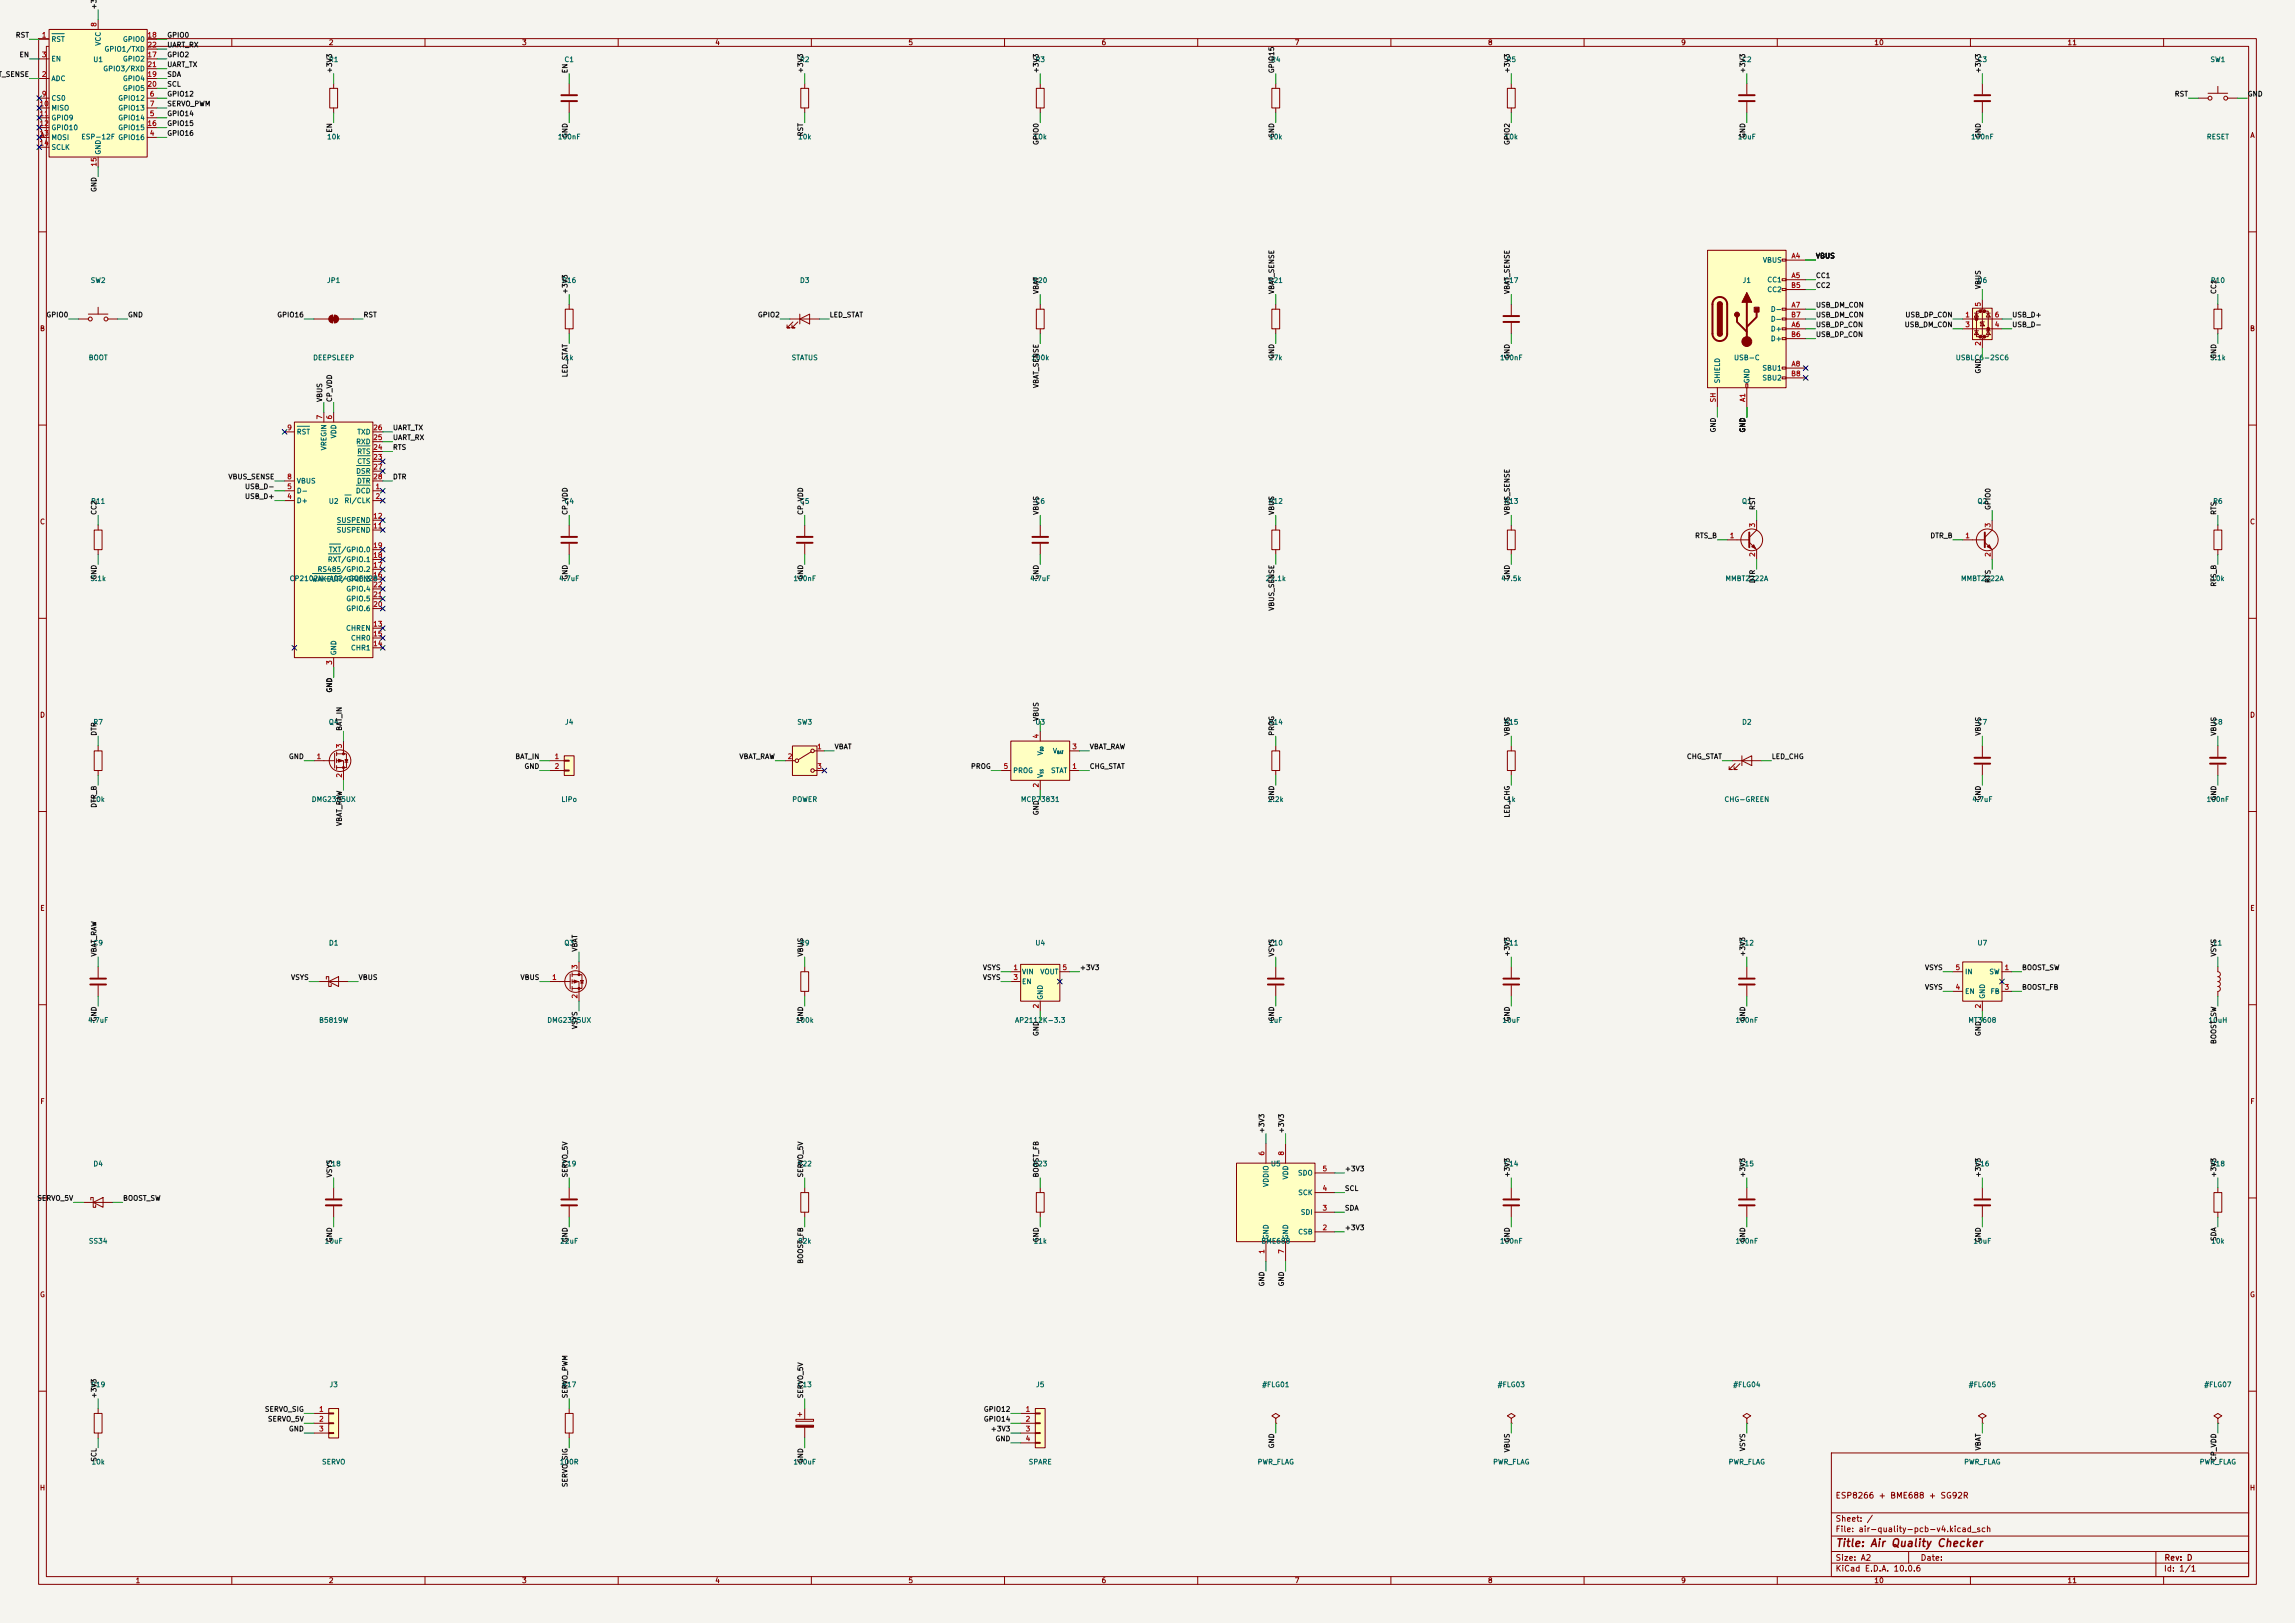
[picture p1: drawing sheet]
<svg xmlns="http://www.w3.org/2000/svg" width="594mm" height="420mm" viewBox="0 0 594 420" stroke-linecap="round" stroke-linejoin="round" font-family="sans-serif">
<defs><g id="words">
<text font-size="2" fill="#840000" x="475" y="400.8">Title: Air Quality Checker</text>
<g font-size="1.5" fill="#840000">
<text x="475" y="388.1">ESP8266 + BME688 + SG92R</text>
<text x="475" y="394.1">Sheet: /</text>
<text x="475" y="396.8">File: air-quality-pcb-v4.kicad_sch</text>
<text x="475" y="407">KiCad E.D.A. 10.0.6</text>
<text x="475" y="404.2">Size: A2</text>
<text x="497" y="404.2">Date:</text>
<text x="560" y="407">Id: 1/1</text>
<text x="560.1" y="404.2">Rev: D</text>
</g>
<g font-size="1.3" fill="#0f0f0f">
<text x="25.3" y="2.6" transform="rotate(-90 25.3 2.6)">+3V</text>
<text x="3.9" y="10">RST</text>
<text x="43.2" y="10">GPIO0</text>
<text x="4.9" y="15.1">EN</text>
<text x="43.2" y="15.1">GPIO2</text>
<text x="43.2" y="17.7">UART_TX</text>
<text x="43.2" y="12.6">UART_RX</text>
<text x="-.6" y="20.2">T_SENSE</text>
<text x="43.2" y="20.2">SDA</text>
<text x="43.2" y="22.7">SCL</text>
<text x="86.2" y="19.1" transform="rotate(-90 86.2 19.1)">+3V3</text>
<text x="147.2" y="19.1" transform="rotate(-90 147.2 19.1)">EN</text>
<text x="208.2" y="19.1" transform="rotate(-90 208.2 19.1)">+3V3</text>
<text x="269.1" y="19.1" transform="rotate(-90 269.1 19.1)">+3V3</text>
<text x="330.1" y="19.1" transform="rotate(-90 330.1 19.1)">GPIO15</text>
<text x="391" y="19.1" transform="rotate(-90 391 19.1)">+3V3</text>
<text x="452" y="19.1" transform="rotate(-90 452 19.1)">+3V3</text>
<text x="513" y="19.1" transform="rotate(-90 513 19.1)">+3V3</text>
<text x="43.2" y="25.3">GPIO12</text>
<text x="43.2" y="27.8">SERVO_PWM</text>
<text x="562.7" y="25.3">RST</text>
<text x="581.6" y="25.3">GND</text>
<text x="43.2" y="30.4">GPIO14</text>
<text x="43.2" y="35.4">GPIO16</text>
<text x="43.2" y="32.9">GPIO15</text>
<text x="86.2" y="34.5" transform="rotate(-90 86.2 34.5)">EN</text>
<text x="147.2" y="35.8" transform="rotate(-90 147.2 35.8)">GND</text>
<text x="208.2" y="35.4" transform="rotate(-90 208.2 35.4)">RST</text>
<text x="330.1" y="35.8" transform="rotate(-90 330.1 35.8)">GND</text>
<text x="452" y="35.8" transform="rotate(-90 452 35.8)">GND</text>
<text x="513" y="35.8" transform="rotate(-90 513 35.8)">GND</text>
<text x="269.1" y="37.7" transform="rotate(-90 269.1 37.7)">GPIO0</text>
<text x="391" y="37.7" transform="rotate(-90 391 37.7)">GPIO2</text>
<text x="25.3" y="49.8" transform="rotate(-90 25.3 49.8)">GND</text>
<text x="469.9" y="67.2">VBUS</text>
<text x="147.2" y="76.2" transform="rotate(-90 147.2 76.2)">+3V3</text>
<text x="269.1" y="76.2" transform="rotate(-90 269.1 76.2)">VBAT</text>
<text x="330.1" y="76.2" transform="rotate(-90 330.1 76.2)">VBAT_SENSE</text>
<text x="391" y="76.2" transform="rotate(-90 391 76.2)">VBAT_SENSE</text>
<text x="469.9" y="72.3">CC1</text>
<text x="469.9" y="74.8">CC2</text>
<text x="513" y="75" transform="rotate(-90 513 75)">VBUS</text>
<text x="573.9" y="76.2" transform="rotate(-90 573.9 76.2)">CC1</text>
<text x="11.9" y="82.4">GPIO0</text>
<text x="33" y="82.4">GND</text>
<text x="71.6" y="82.4">GPIO16</text>
<text x="94" y="82.4">RST</text>
<text x="196" y="82.4">GPIO2</text>
<text x="214.6" y="82.4">LED_STAT</text>
<text x="469.9" y="79.9">USB_DM_CON</text>
<text x="469.9" y="82.4">USB_DM_CON</text>
<text x="493" y="82.4">USB_DP_CON</text>
<text x="520.7" y="82.4">USB_D+</text>
<text x="469.9" y="85">USB_DP_CON</text>
<text x="469.9" y="87.5">USB_DP_CON</text>
<text x="492.8" y="85">USB_DM_CON</text>
<text x="520.7" y="85">USB_D-</text>
<text x="330.1" y="93" transform="rotate(-90 330.1 93)">GND</text>
<text x="391" y="93" transform="rotate(-90 391 93)">GND</text>
<text x="573.9" y="93" transform="rotate(-90 573.9 93)">GND</text>
<text x="147.2" y="97.8" transform="rotate(-90 147.2 97.8)">LED_STAT</text>
<text x="269.1" y="100.6" transform="rotate(-90 269.1 100.6)">VBAT_SENSE</text>
<text x="513" y="96.8" transform="rotate(-90 513 96.8)">GND</text>
<text x="83.7" y="104.2" transform="rotate(-90 83.7 104.2)">VBUS</text>
<text x="86.2" y="104.2" transform="rotate(-90 86.2 104.2)">CP_VDD</text>
<text x="101.6" y="111.6">UART_TX</text>
<text x="444.4" y="112" transform="rotate(-90 444.4 112)">GND</text>
<text x="452" y="112" transform="rotate(-90 452 112)">GND</text>
<text x="101.6" y="116.7">RTS</text>
<text x="101.6" y="114.2">UART_RX</text>
<text x="59" y="124.3">VBUS_SENSE</text>
<text x="101.6" y="124.3">DTR</text>
<text x="63.3" y="129.4">USB_D+</text>
<text x="63.3" y="126.9">USB_D-</text>
<text x="25.3" y="133.4" transform="rotate(-90 25.3 133.4)">CC2</text>
<text x="147.2" y="133.4" transform="rotate(-90 147.2 133.4)">CP_VDD</text>
<text x="208.2" y="133.4" transform="rotate(-90 208.2 133.4)">CP_VDD</text>
<text x="269.1" y="133.4" transform="rotate(-90 269.1 133.4)">VBUS</text>
<text x="330.1" y="133.4" transform="rotate(-90 330.1 133.4)">VBUS</text>
<text x="391" y="133.4" transform="rotate(-90 391 133.4)">VBUS_SENSE</text>
<text x="454.5" y="132.1" transform="rotate(-90 454.5 132.1)">RST</text>
<text x="515.5" y="132.1" transform="rotate(-90 515.5 132.1)">GPIO0</text>
<text x="573.9" y="133.4" transform="rotate(-90 573.9 133.4)">RTS</text>
<text x="438.6" y="139.6">RTS_B</text>
<text x="499.5" y="139.6">DTR_B</text>
<text x="25.3" y="150.1" transform="rotate(-90 25.3 150.1)">GND</text>
<text x="147.2" y="150.1" transform="rotate(-90 147.2 150.1)">GND</text>
<text x="208.2" y="150.1" transform="rotate(-90 208.2 150.1)">GND</text>
<text x="269.1" y="150.1" transform="rotate(-90 269.1 150.1)">GND</text>
<text x="391" y="150.1" transform="rotate(-90 391 150.1)">GND</text>
<text x="454.5" y="151.1" transform="rotate(-90 454.5 151.1)">DTR</text>
<text x="515.5" y="151" transform="rotate(-90 515.5 151)">RTS</text>
<text x="573.9" y="152" transform="rotate(-90 573.9 152)">RTS_B</text>
<text x="330.1" y="158.2" transform="rotate(-90 330.1 158.2)">VBUS_SENSE</text>
<text x="86.2" y="179.4" transform="rotate(-90 86.2 179.4)">GND</text>
<text x="25.3" y="190.5" transform="rotate(-90 25.3 190.5)">DTR</text>
<text x="88.8" y="189.3" transform="rotate(-90 88.8 189.3)">BAT_IN</text>
<text x="269.1" y="186.7" transform="rotate(-90 269.1 186.7)">VBUS</text>
<text x="330.1" y="190.5" transform="rotate(-90 330.1 190.5)">PROG</text>
<text x="391" y="190.5" transform="rotate(-90 391 190.5)">VBUS</text>
<text x="513" y="190.5" transform="rotate(-90 513 190.5)">VBUS</text>
<text x="573.9" y="190.5" transform="rotate(-90 573.9 190.5)">VBUS</text>
<text x="74.6" y="196.7">GND</text>
<text x="133.2" y="196.7">BAT_IN</text>
<text x="191.2" y="196.7">VBAT_RAW</text>
<text x="215.9" y="194.2">VBAT</text>
<text x="281.9" y="194.2">VBAT_RAW</text>
<text x="436.5" y="196.7">CHG_STAT</text>
<text x="458.4" y="196.7">LED_CHG</text>
<text x="135.6" y="199.3">GND</text>
<text x="251.2" y="199.3">PROG</text>
<text x="281.9" y="199.3">CHG_STAT</text>
<text x="25.3" y="209.2" transform="rotate(-90 25.3 209.2)">DTR_B</text>
<text x="330.1" y="207.3" transform="rotate(-90 330.1 207.3)">GND</text>
<text x="513" y="207.3" transform="rotate(-90 513 207.3)">GND</text>
<text x="573.9" y="207.3" transform="rotate(-90 573.9 207.3)">GND</text>
<text x="88.8" y="213.9" transform="rotate(-90 88.8 213.9)">VBAT_RAW</text>
<text x="269.1" y="211.1" transform="rotate(-90 269.1 211.1)">GND</text>
<text x="391" y="211.7" transform="rotate(-90 391 211.7)">LED_CHG</text>
<text x="25.3" y="247.7" transform="rotate(-90 25.3 247.7)">VBAT_RAW</text>
<text x="149.7" y="246.4" transform="rotate(-90 149.7 246.4)">VBAT</text>
<text x="208.2" y="247.7" transform="rotate(-90 208.2 247.7)">VBUS</text>
<text x="254.3" y="251.3">VSYS</text>
<text x="279.4" y="251.3">+3V3</text>
<text x="330.1" y="247.7" transform="rotate(-90 330.1 247.7)">VSYS</text>
<text x="391" y="247.7" transform="rotate(-90 391 247.7)">+3V3</text>
<text x="452" y="247.7" transform="rotate(-90 452 247.7)">+3V3</text>
<text x="498.1" y="251.3">VSYS</text>
<text x="523.2" y="251.3">BOOST_SW</text>
<text x="573.9" y="247.7" transform="rotate(-90 573.9 247.7)">VSYS</text>
<text x="75.2" y="253.9">VSYS</text>
<text x="92.7" y="253.9">VBUS</text>
<text x="134.6" y="253.9">VBUS</text>
<text x="254.3" y="253.9">VSYS</text>
<text x="498.1" y="256.4">VSYS</text>
<text x="523.2" y="256.4">BOOST_FB</text>
<text x="25.3" y="264.4" transform="rotate(-90 25.3 264.4)">GND</text>
<text x="149.7" y="266.4" transform="rotate(-90 149.7 266.4)">VSYS</text>
<text x="208.2" y="264.4" transform="rotate(-90 208.2 264.4)">GND</text>
<text x="269.1" y="268.3" transform="rotate(-90 269.1 268.3)">GND</text>
<text x="330.1" y="264.4" transform="rotate(-90 330.1 264.4)">GND</text>
<text x="391" y="264.4" transform="rotate(-90 391 264.4)">GND</text>
<text x="452" y="264.4" transform="rotate(-90 452 264.4)">GND</text>
<text x="513" y="268.3" transform="rotate(-90 513 268.3)">GND</text>
<text x="573.9" y="270.3" transform="rotate(-90 573.9 270.3)">BOOST_SW</text>
<text x="327.5" y="293.4" transform="rotate(-90 327.5 293.4)">+3V3</text>
<text x="332.6" y="293.4" transform="rotate(-90 332.6 293.4)">+3V3</text>
<text x="86.2" y="304.8" transform="rotate(-90 86.2 304.8)">VSYS</text>
<text x="147.2" y="304.8" transform="rotate(-90 147.2 304.8)">SERVO_5V</text>
<text x="208.2" y="304.8" transform="rotate(-90 208.2 304.8)">SERVO_5V</text>
<text x="269.1" y="304.8" transform="rotate(-90 269.1 304.8)">BOOST_FB</text>
<text x="348" y="303.4">+3V3</text>
<text x="391" y="304.8" transform="rotate(-90 391 304.8)">+3V3</text>
<text x="452" y="304.8" transform="rotate(-90 452 304.8)">+3V3</text>
<text x="513" y="304.8" transform="rotate(-90 513 304.8)">+3V3</text>
<text x="573.9" y="304.8" transform="rotate(-90 573.9 304.8)">+3V3</text>
<text x="9.5" y="311">SERVO_5V</text>
<text x="31.7" y="311">BOOST_SW</text>
<text x="348" y="308.5">SCL</text>
<text x="348" y="313.6">SDA</text>
<text x="86.2" y="321.6" transform="rotate(-90 86.2 321.6)">GND</text>
<text x="147.2" y="321.6" transform="rotate(-90 147.2 321.6)">GND</text>
<text x="269.1" y="321.6" transform="rotate(-90 269.1 321.6)">GND</text>
<text x="348" y="318.6">+3V3</text>
<text x="391" y="321.6" transform="rotate(-90 391 321.6)">GND</text>
<text x="452" y="321.6" transform="rotate(-90 452 321.6)">GND</text>
<text x="513" y="321.6" transform="rotate(-90 513 321.6)">GND</text>
<text x="573.9" y="321.3" transform="rotate(-90 573.9 321.3)">SDA</text>
<text x="208.2" y="327.2" transform="rotate(-90 208.2 327.2)">BOOST_FB</text>
<text x="327.5" y="333" transform="rotate(-90 327.5 333)">GND</text>
<text x="332.6" y="333" transform="rotate(-90 332.6 333)">GND</text>
<text x="25.3" y="362" transform="rotate(-90 25.3 362)">+3V3</text>
<text x="68.4" y="365.6">SERVO_SIG</text>
<text x="147.2" y="362" transform="rotate(-90 147.2 362)">SERVO_PWM</text>
<text x="208.2" y="362" transform="rotate(-90 208.2 362)">SERVO_5V</text>
<text x="254.5" y="365.6">GPIO12</text>
<text x="69.2" y="368.2">SERVO_5V</text>
<text x="74.6" y="370.7">GND</text>
<text x="254.5" y="368.2">GPIO14</text>
<text x="256.3" y="370.7">+3V3</text>
<text x="257.5" y="373.3">GND</text>
<text x="330.1" y="374.9" transform="rotate(-90 330.1 374.9)">GND</text>
<text x="391" y="376" transform="rotate(-90 391 376)">VBUS</text>
<text x="452" y="375.7" transform="rotate(-90 452 375.7)">VSYS</text>
<text x="513" y="375.5" transform="rotate(-90 513 375.5)">VBAT</text>
<text x="25.3" y="378.4" transform="rotate(-90 25.3 378.4)">SCL</text>
<text x="208.2" y="378.7" transform="rotate(-90 208.2 378.7)">GND</text>
<text x="573.9" y="378.2" transform="rotate(-90 573.9 378.2)">CP_VDD</text>
<text x="147.2" y="385" transform="rotate(-90 147.2 385)">SERVO_SIG</text>
</g>
<g font-size="1.3" fill="#a90000">
<text x="10.7" y="10">1</text>
<text x="25.3" y="7.1" transform="rotate(-90 25.3 7.1)">8</text>
<text x="38" y="10">18</text>
<text x="10.7" y="15.1">3</text>
<text x="38" y="15.1">17</text>
<text x="38" y="17.6">21</text>
<text x="38" y="12.6">22</text>
<text x="10.7" y="20.2">2</text>
<text x="38" y="20.2">19</text>
<text x="38" y="22.7">20</text>
<text x="10.1" y="27.8">10</text>
<text x="10.7" y="25.3">9</text>
<text x="38.6" y="25.3">6</text>
<text x="38.6" y="27.8">7</text>
<text x="10.1" y="30.3">11</text>
<text x="10.1" y="32.9">12</text>
<text x="10.1" y="35.4">13</text>
<text x="38" y="32.9">16</text>
<text x="38.6" y="35.4">4</text>
<text x="38.6" y="30.3">5</text>
<text x="10.1" y="38">14</text>
<text x="25.3" y="43.2" transform="rotate(-90 25.3 43.2)">15</text>
<text x="463.5" y="67.2">A4</text>
<text x="463.5" y="74.8">B5</text>
<text x="463.5" y="72.3">A5</text>
<text x="463.5" y="82.4">B7</text>
<text x="463.5" y="79.9">A7</text>
<text x="508.5" y="82.4">1</text>
<text x="512.9" y="79.5" transform="rotate(-90 512.9 79.5)">5</text>
<text x="516.2" y="82.4">6</text>
<text x="463.5" y="87.5">B6</text>
<text x="463.5" y="85">A6</text>
<text x="508.5" y="85">3</text>
<text x="512.9" y="89.6" transform="rotate(-90 512.9 89.6)">2</text>
<text x="516.2" y="85">4</text>
<text x="463.5" y="95.1">A8</text>
<text x="463.5" y="97.7">B8</text>
<text x="444.4" y="104.3" transform="rotate(-90 444.4 104.3)">SH</text>
<text x="452" y="104.1" transform="rotate(-90 452 104.1)">A1</text>
<text x="74.2" y="111.6">9</text>
<text x="83.7" y="108.7" transform="rotate(-90 83.7 108.7)">7</text>
<text x="86.2" y="108.7" transform="rotate(-90 86.2 108.7)">6</text>
<text x="96.5" y="111.6">26</text>
<text x="96.5" y="119.2">23</text>
<text x="96.5" y="116.7">24</text>
<text x="96.5" y="114.2">25</text>
<text x="74.2" y="124.3">8</text>
<text x="96.5" y="121.8">27</text>
<text x="96.5" y="124.3">28</text>
<text x="74.2" y="129.4">4</text>
<text x="74.2" y="126.9">5</text>
<text x="97.1" y="126.9">1</text>
<text x="97.1" y="129.4">2</text>
<text x="96.5" y="137">11</text>
<text x="96.5" y="134.5">12</text>
<text x="454.5" y="136.6" transform="rotate(-90 454.5 136.6)">3</text>
<text x="515.5" y="136.6" transform="rotate(-90 515.5 136.6)">3</text>
<text x="96.5" y="142.1">19</text>
<text x="447.6" y="139.6">1</text>
<text x="508.5" y="139.6">1</text>
<text x="96.5" y="149.7">16</text>
<text x="96.5" y="147.2">17</text>
<text x="96.5" y="144.6">18</text>
<text x="454.5" y="144.2" transform="rotate(-90 454.5 144.2)">2</text>
<text x="515.5" y="144.2" transform="rotate(-90 515.5 144.2)">2</text>
<text x="96.5" y="154.8">21</text>
<text x="96.5" y="152.3">22</text>
<text x="96.5" y="157.3">20</text>
<text x="96.5" y="162.4">13</text>
<text x="96.5" y="167.5">14</text>
<text x="96.5" y="165">15</text>
<text x="86.2" y="172.2" transform="rotate(-90 86.2 172.2)">3</text>
<text x="269.1" y="191.2" transform="rotate(-90 269.1 191.2)">4</text>
<text x="81.8" y="196.7">1</text>
<text x="88.8" y="193.8" transform="rotate(-90 88.8 193.8)">3</text>
<text x="143.4" y="196.7">1</text>
<text x="203.7" y="196.7">2</text>
<text x="211.4" y="194.2">1</text>
<text x="277.4" y="194.2">3</text>
<text x="88.8" y="201.4" transform="rotate(-90 88.8 201.4)">2</text>
<text x="143.4" y="199.3">2</text>
<text x="211.4" y="199.3">3</text>
<text x="259.6" y="199.3">5</text>
<text x="269.1" y="203.9" transform="rotate(-90 269.1 203.9)">2</text>
<text x="277.4" y="199.3">1</text>
<text x="149.7" y="250.9" transform="rotate(-90 149.7 250.9)">3</text>
<text x="262.2" y="251.3">1</text>
<text x="274.9" y="251.3">5</text>
<text x="506" y="251.3">5</text>
<text x="518.7" y="251.3">1</text>
<text x="142.8" y="253.9">1</text>
<text x="262.2" y="253.9">3</text>
<text x="506" y="256.4">4</text>
<text x="518.7" y="256.4">3</text>
<text x="149.7" y="258.5" transform="rotate(-90 149.7 258.5)">2</text>
<text x="269.1" y="261.1" transform="rotate(-90 269.1 261.1)">2</text>
<text x="512.9" y="261.1" transform="rotate(-90 512.9 261.1)">2</text>
<text x="327.5" y="299.2" transform="rotate(-90 327.5 299.2)">6</text>
<text x="332.6" y="299.2" transform="rotate(-90 332.6 299.2)">8</text>
<text x="342.2" y="303.4">5</text>
<text x="342.2" y="308.5">4</text>
<text x="342.2" y="313.6">3</text>
<text x="342.2" y="318.6">2</text>
<text x="327.5" y="324.6" transform="rotate(-90 327.5 324.6)">1</text>
<text x="332.6" y="324.6" transform="rotate(-90 332.6 324.6)">7</text>
<text x="82.5" y="365.6">1</text>
<text x="265.3" y="365.6">1</text>
<text x="82.5" y="368.2">2</text>
<text x="82.5" y="370.7">3</text>
<text x="265.3" y="368.2">2</text>
<text x="265.3" y="370.7">3</text>
<text x="265.3" y="373.2">4</text>
</g>
<g font-size="1.3" fill="#006464">
<text x="13.2" y="11.1">RST</text>
<text x="26.4" y="12" transform="rotate(-90 26.4 12)">VCC</text>
<text x="31.7" y="11.1">GPIO0</text>
<text x="13.2" y="16.2">EN</text>
<text x="24" y="16.4">U1</text>
<text x="26.9" y="13.7">GPIO1/TXD</text>
<text x="31.7" y="16.2">GPIO2</text>
<text x="85" y="16.4">R1</text>
<text x="146" y="16.4">C1</text>
<text x="206.9" y="16.4">R2</text>
<text x="267.9" y="16.4">R3</text>
<text x="328.8" y="16.4">R4</text>
<text x="389.8" y="16.4">R5</text>
<text x="450.8" y="16.4">C2</text>
<text x="511.7" y="16.4">C3</text>
<text x="572" y="16.4">SW1</text>
<text x="13.2" y="21.3">ADC</text>
<text x="26.6" y="18.7">GPIO3/RXD</text>
<text x="31.7" y="21.3">GPIO4</text>
<text x="31.7" y="23.8">GPIO5</text>
<text x="13.2" y="26.4">CS0</text>
<text x="13.2" y="28.9">MISO</text>
<text x="30.5" y="26.4">GPIO12</text>
<text x="30.5" y="28.9">GPIO13</text>
<text x="13.2" y="31.4">GPIO9</text>
<text x="13.2" y="34">GPIO10</text>
<text x="30.5" y="31.4">GPIO14</text>
<text x="30.5" y="34">GPIO15</text>
<text x="13.2" y="36.5">MOSI</text>
<text x="13.2" y="39.1">SCLK</text>
<text x="20.9" y="36.4">ESP-12F GPIO16</text>
<text x="26.4" y="40.2" transform="rotate(-90 26.4 40.2)">GND</text>
<text x="84.5" y="36.4">10k</text>
<text x="144.3" y="36.4">100nF</text>
<text x="206.4" y="36.4">10k</text>
<text x="267.4" y="36.4">10k</text>
<text x="328.3" y="36.4">10k</text>
<text x="389.3" y="36.4">10k</text>
<text x="449.7" y="36.4">10uF</text>
<text x="510" y="36.4">100nF</text>
<text x="571" y="36.4">RESET</text>
<text x="456.1" y="68.3">VBUS</text>
<text x="23.3" y="73.5">SW2</text>
<text x="84.5" y="73.5">JP1</text>
<text x="145.3" y="73.5">R16</text>
<text x="206.9" y="73.5">D3</text>
<text x="267.3" y="73.5">R20</text>
<text x="328.2" y="73.5">R21</text>
<text x="389.2" y="73.5">C17</text>
<text x="450.9" y="73.5">J1</text>
<text x="457.3" y="73.4">CC1</text>
<text x="457.3" y="75.9">CC2</text>
<text x="511.7" y="73.5">U6</text>
<text x="572.1" y="73.5">R10</text>
<text x="458.2" y="81">D-</text>
<text x="458.2" y="83.5">D-</text>
<text x="458.2" y="86.1">D+</text>
<text x="458.2" y="88.6">D+</text>
<text x="22.8" y="93.5">BOOT</text>
<text x="80.9" y="93.5">DEEPSLEEP</text>
<text x="146.1" y="93.5">1k</text>
<text x="204.8" y="93.5">STATUS</text>
<text x="266.8" y="93.5">100k</text>
<text x="328.3" y="93.5">27k</text>
<text x="388.1" y="93.5">100nF</text>
<text x="448.7" y="93.5">USB-C</text>
<text x="506.1" y="93.5">USBLC6-2SC6</text>
<text x="571.9" y="93.5">5.1k</text>
<text x="445.5" y="99.3" transform="rotate(-90 445.5 99.3)">SHIELD</text>
<text x="453.1" y="99.3" transform="rotate(-90 453.1 99.3)">GND</text>
<text x="456" y="96.2">SBU1</text>
<text x="456" y="98.8">SBU2</text>
<text x="76.7" y="112.7">RST</text>
<text x="87.3" y="113.6" transform="rotate(-90 87.3 113.6)">VDD</text>
<text x="92.3" y="112.7">TXD</text>
<text x="84.8" y="116.7" transform="rotate(-90 84.8 116.7)">VREGIN</text>
<text x="92" y="115.3">RXD</text>
<text x="92.3" y="117.8">RTS</text>
<text x="76.7" y="125.4">VBUS</text>
<text x="92" y="122.9">DSR</text>
<text x="92.3" y="125.4">DTR</text>
<text x="92.3" y="120.3">CTS</text>
<text x="23.4" y="130.7">R11</text>
<text x="76.7" y="130.5">D+</text>
<text x="76.7" y="128">D-</text>
<text x="85" y="130.7">U2</text>
<text x="89" y="130.5">RI/CLK</text>
<text x="92" y="128">DCD</text>
<text x="146" y="130.7">C4</text>
<text x="206.9" y="130.7">C5</text>
<text x="267.9" y="130.7">C6</text>
<text x="328.2" y="130.7">R12</text>
<text x="389.2" y="130.7">R13</text>
<text x="450.7" y="130.7">Q1</text>
<text x="511.7" y="130.7">Q2</text>
<text x="572.7" y="130.7">R6</text>
<text x="87" y="135.6">SUSPEND</text>
<text x="85" y="143.2">TXT/GPIO.0</text>
<text x="87" y="138.1">SUSPEND</text>
<text x="82.1" y="148.3">RS485/GPIO.2</text>
<text x="84.7" y="145.7">RXT/GPIO.1</text>
<text x="23.2" y="150.7">5.1k</text>
<text x="74.8" y="150.7">CP2102N-A02-GQFN28</text>
<text x="80.6" y="150.8">WAKEUP/GPIO.3</text>
<text x="89.5" y="155.9">GPIO.5</text>
<text x="89.5" y="153.4">GPIO.4</text>
<text x="144.6" y="150.7">4.7uF</text>
<text x="205.2" y="150.7">100nF</text>
<text x="266.5" y="150.7">4.7uF</text>
<text x="327.4" y="150.7">22.1k</text>
<text x="388.4" y="150.7">47.5k</text>
<text x="446.5" y="150.7">MMBT2222A</text>
<text x="507.4" y="150.7">MMBT2222A</text>
<text x="572.2" y="150.7">10k</text>
<text x="89.5" y="158.4">GPIO.6</text>
<text x="89.4" y="163.5">CHREN</text>
<text x="90.7" y="166.1">CHR0</text>
<text x="87.3" y="169.7" transform="rotate(-90 87.3 169.7)">GND</text>
<text x="90.7" y="168.6">CHR1</text>
<text x="24" y="187.8">R7</text>
<text x="85" y="187.8">Q4</text>
<text x="146.1" y="187.8">J4</text>
<text x="206.2" y="187.8">SW3</text>
<text x="267.8" y="187.8">U3</text>
<text x="328.2" y="187.8">R14</text>
<text x="389.2" y="187.8">R15</text>
<text x="450.8" y="187.8">D2</text>
<text x="511.7" y="187.8">C7</text>
<text x="572.7" y="187.8">C8</text>
<text x="270.2" y="195.6" transform="rotate(-90 270.2 195.6)">V</text>
<text x="272.4" y="195.3">V</text>
<text x="262.1" y="200.4">PROG</text>
<text x="270.2" y="201.4" transform="rotate(-90 270.2 201.4)">V</text>
<text x="271.9" y="200.4">STAT</text>
<text x="23.5" y="207.8">10k</text>
<text x="80.5" y="207.8">DMG2305UX</text>
<text x="145.2" y="207.8">LiPo</text>
<text x="204.9" y="207.8">POWER</text>
<text x="264.1" y="207.8">MCP73831</text>
<text x="328" y="207.8">2.2k</text>
<text x="389.9" y="207.8">1k</text>
<text x="446.2" y="207.8">CHG-GREEN</text>
<text x="510.3" y="207.8">4.7uF</text>
<text x="571" y="207.8">100nF</text>
<text x="24" y="245">C9</text>
<text x="85" y="245">D1</text>
<text x="145.9" y="245">Q3</text>
<text x="206.9" y="245">R9</text>
<text x="267.8" y="245">U4</text>
<text x="328.2" y="245">C10</text>
<text x="389.2" y="245">C11</text>
<text x="450.1" y="245">C12</text>
<text x="511.7" y="245">U7</text>
<text x="572.8" y="245">L1</text>
<text x="264.4" y="252.4">VIN</text>
<text x="264.4" y="255">EN</text>
<text x="269.1" y="252.4">VOUT</text>
<text x="508.5" y="257.5">EN</text>
<text x="508.5" y="252.4">IN</text>
<text x="514.8" y="252.4">SW</text>
<text x="515.1" y="257.5">FB</text>
<text x="270.2" y="258.9" transform="rotate(-90 270.2 258.9)">GND</text>
<text x="514" y="258.6" transform="rotate(-90 514 258.6)">GND</text>
<text x="22.6" y="265">4.7uF</text>
<text x="82.5" y="265">B5819W</text>
<text x="141.5" y="265">DMG2305UX</text>
<text x="205.8" y="265">100k</text>
<text x="262.6" y="265">AP2112K-3.3</text>
<text x="328.3" y="265">1uF</text>
<text x="388.7" y="265">10uF</text>
<text x="449.1" y="265">100nF</text>
<text x="509.3" y="265">MT3608</text>
<text x="571.5" y="265">10uH</text>
<text x="24" y="302.1">D4</text>
<text x="84.4" y="302.1">C18</text>
<text x="145.3" y="302.1">C19</text>
<text x="206.3" y="302.1">R22</text>
<text x="267.3" y="302.1">R23</text>
<text x="328.8" y="302.1">U5</text>
<text x="333.7" y="305.4" transform="rotate(-90 333.7 305.4)">VDD</text>
<text x="335.8" y="304.5">SDO</text>
<text x="389.2" y="302.1">C14</text>
<text x="450.1" y="302.1">C15</text>
<text x="511.1" y="302.1">C16</text>
<text x="572.1" y="302.1">R18</text>
<text x="328.6" y="307.3" transform="rotate(-90 328.6 307.3)">VDDIO</text>
<text x="335.9" y="309.6">SCK</text>
<text x="336.5" y="314.7">SDI</text>
<text x="22.9" y="322.1">SS34</text>
<text x="83.9" y="322.1">10uF</text>
<text x="144.9" y="322.1">22uF</text>
<text x="206.4" y="322.1">82k</text>
<text x="267.4" y="322.1">11k</text>
<text x="326.3" y="322.1">BME688</text>
<text x="328.6" y="320.8" transform="rotate(-90 328.6 320.8)">GND</text>
<text x="333.7" y="320.8" transform="rotate(-90 333.7 320.8)">GND</text>
<text x="335.9" y="319.7">CSB</text>
<text x="388.1" y="322.1">100nF</text>
<text x="449.1" y="322.1">100nF</text>
<text x="510.6" y="322.1">10uF</text>
<text x="572.2" y="322.1">10k</text>
<text x="23.4" y="359.3">R19</text>
<text x="85.1" y="359.3">J3</text>
<text x="145.3" y="359.3">R17</text>
<text x="206.3" y="359.3">C13</text>
<text x="268" y="359.3">J5</text>
<text x="326.5" y="359.3">#FLG01</text>
<text x="387.5" y="359.3">#FLG03</text>
<text x="448.5" y="359.3">#FLG04</text>
<text x="509.4" y="359.3">#FLG05</text>
<text x="570.4" y="359.3">#FLG07</text>
<text x="23.5" y="379.3">10k</text>
<text x="83.2" y="379.3">SERVO</text>
<text x="144.7" y="379.3">100R</text>
<text x="205.2" y="379.3">100uF</text>
<text x="266.1" y="379.3">SPARE</text>
<text x="325.4" y="379.3">PWR_FLAG</text>
<text x="386.3" y="379.3">PWR_FLAG</text>
<text x="447.3" y="379.3">PWR_FLAG</text>
<text x="508.2" y="379.3">PWR_FLAG</text>
<text x="569.2" y="379.3">PWR_FLAG</text>
</g>
<g font-size="1.3" fill="#840000">
<text x="35" y="12">1</text>
<text x="85" y="12">2</text>
<text x="135" y="12">3</text>
<text x="185" y="12">4</text>
<text x="235" y="12">5</text>
<text x="285" y="12">6</text>
<text x="335" y="12">7</text>
<text x="385" y="12">8</text>
<text x="435" y="12">9</text>
<text x="485" y="12">10</text>
<text x="535" y="12">11</text>
<text x="10.3" y="36">A</text>
<text x="582.3" y="36">A</text>
<text x="10.2" y="86">B</text>
<text x="582.2" y="86">B</text>
<text x="10.2" y="136">C</text>
<text x="582.2" y="136">C</text>
<text x="10.2" y="186">D</text>
<text x="582.2" y="186">D</text>
<text x="10.3" y="236">E</text>
<text x="582.3" y="236">E</text>
<text x="10.3" y="286">F</text>
<text x="582.3" y="286">F</text>
<text x="10.2" y="336">G</text>
<text x="582.2" y="336">G</text>
<text x="10.2" y="386">H</text>
<text x="582.2" y="386">H</text>
<text x="35" y="410">1</text>
<text x="85" y="410">2</text>
<text x="135" y="410">3</text>
<text x="185" y="410">4</text>
<text x="235" y="410">5</text>
<text x="285" y="410">6</text>
<text x="335" y="410">7</text>
<text x="385" y="410">8</text>
<text x="435" y="410">9</text>
<text x="485" y="410">10</text>
<text x="535" y="410">11</text>
</g>
<g font-size=".8" fill="#006464">
<text x="270.2" y="194.5" transform="rotate(-90 270.2 194.5)">DD</text>
<text x="273.5" y="195.3">BAT</text>
<text x="270.2" y="200.3" transform="rotate(-90 270.2 200.3)">SS</text>
</g>
</g></defs>
<path d="M0 0h594v420h-594z" fill="#f5f4ef" stroke="#f5f4ef" stroke-width=".26"/>
<g fill="none" stroke="#840000" stroke-width=".26">
<path d="M10 10h574v400h-574zM12 12h570v396h-570zM60 10v2M110 10v2M160 10v2M210 10v2M260 10v2M310 10v2M360 10v2M410 10v2M460 10v2M510 10v2"/>
<path d="M560 10v2M10 60h2M582 60h2M10 110h2M582 110h2M10 160h2M582 160h2M390.1 194.3h2.1v5.1h-2.1zM391.2 193v1.3M391.2 199.4v1.3M448.3 196.9h7.6M449.1 197.6l-1.6 1.5h.8h-.8v-.7"/>
<path d="M450.3 197.6l-1.5 1.5h.8h-.8v-.7M450.8 196.9l2.6-1.3v2.5zM450.8 195.6v2.5M10 210h2M582 210h2M10 260h2M582 260h2M10 310h2M582 310h2M10 360h2M474 376h108v32h-108zM582 360h2"/>
<path d="M474 397.5h108M474 391.5h108M60 408v2M110 408v2M160 408v2M210 408v2M260 408v2M310 408v2M360 408v2M410 408v2M460 408v2M474 404.5h108"/>
<path d="M474 401.5h108M494 401.5v3M510 408v2M558 401.5v6.5M560 408v2"/>
</g>
<path d="M76.2 109.2h20.3v61h-20.3z" fill="#ffffc2"/>
<g fill="none" stroke="#840000" stroke-width=".26">
<path d="M85.3 22.9h2.1v5h-2.1zM86.4 21.6v1.3M86.4 27.9v1.3M147.3 21.6v2.8M147.3 26.4v2.8M390.1 22.9h2.1v5h-2.1zM391.2 21.6v1.3M391.2 27.9v1.3M513.1 21.6v2.8M513.1 26.4v2.8M569 25.4h2.5M571.5 24.1h5.1"/>
<path d="M574 22.4v1.7M576.6 25.4h2.5M147.3 78.7v1.3M269.2 78.7v1.3M574 78.7v1.3M81.3 82.6h3.8M86.1 81.5v2.1M86.6 81.5v2.1M87.6 82.6h3.8M146.3 80h2v5.1h-2zM147.3 85.1v1.3M204.5 82.6h7.6"/>
<path d="M205.2 83.3l-1.5 1.5h.8h-.8v-.7M206.5 83.3l-1.5 1.5h.7h-.7v-.7M207 82.6l2.5-1.3v2.5zM207 81.3v2.5M268.2 80h2.1v5.1h-2.1zM269.2 85.1v1.3M573 80h2.1v5.1h-2.1zM574 85.1v1.3M73.7 111.8h2.5M76.2 109.2h20.3v61h-20.3zM83.8 106.7v2.5M86.4 106.7v2.5"/>
<path d="M96.5 111.8h2.6M96.5 119.4h2.6M96.5 116.8h2.6M96.5 114.3h2.6M24.4 137.2h2v5h-2zM25.4 135.9v1.3M73.7 127h2.5M73.7 129.5h2.5M73.7 124.5h2.5M96.5 127h2.6M96.5 129.5h2.6M96.5 124.5h2.6"/>
<path d="M96.5 137.2h2.6M96.5 134.6h2.6M96.5 121.9h2.6M147.3 135.9v2.8M208.3 135.9v2.8M390.1 137.2h2.1v5h-2.1zM391.2 135.9v1.3M447 139.7h5.8M454.7 134.6v2.6l-1.9 1.9M508 139.7h5.7M515.6 134.6v2.6l-1.9 1.9M573 137.2h2.1v5h-2.1z"/>
<path d="M574 135.9v1.3M25.4 142.2v1.3M96.5 149.9h2.6M96.5 147.3h2.6M96.5 144.8h2.6M96.5 142.2h2.6M96.5 157.5h2.6M96.5 154.9h2.6M96.5 152.4h2.6M147.3 140.7v2.8M208.3 140.7v2.8M391.2 142.2v1.3"/>
<path d="M452.8 140.3l1.9 1.9v2.6M513.7 140.3l1.9 1.9v2.6M574 142.2v1.3M86.4 170.2v2.5M96.5 162.6h2.6M96.5 167.6h2.6M96.5 165.1h2.6M513.1 193v2.8M513.1 197.9v2.8M574 193v2.8M574 197.9v2.8M391.2 250.2v2.8"/>
<path d="M391.2 255v2.8M452.1 250.2v2.8M452.1 255v2.8"/>
<circle cx="572" cy="25.4" r=".51"/>
<circle cx="576.1" cy="25.4" r=".51"/>
<circle cx="453.4" cy="139.7" r="2.82"/>
<circle cx="514.3" cy="139.7" r="2.82"/>
</g>
<path d="M76.9 110.3h3.2M92.6 117.9h3.2M92.6 115.4h3.2M87.3 135.7h8.5M89.3 128.1h1.6M92.2 125.6h3.6M92.3 120.5h3.5M92.5 123h3.3M80.9 148.4h7.3M85 143.3h3.2M85.3 140.8h2.9" fill="none" stroke="#006464" stroke-width=".26"/>
<g fill="none" stroke="#840000" stroke-width=".51">
<path d="M145.3 24.6h4.1M145.3 26.2h4.1M511 24.6h4.1M511 26.2h4.1M145.3 138.9h4.1M206.2 138.9h4.1M452.8 137.8v3.8M513.7 137.8v3.8M145.3 140.5h4.1M206.2 140.5h4.1M511 196.1h4.1M511 197.6h4.1"/>
<path d="M572 196.1h4.1M572 197.6h4.1M389.1 253.2h4.1M389.1 254.8h4.1M450.1 253.2h4.1M450.1 254.8h4.1"/>
</g>
<g fill="#840000" stroke="#840000" stroke-width=".26">
<path d="M85.9 82h1v1.1h-1z"/>
<path d="M85.4 81.8l.7-.3v2.1a1.02 1.02 0 0 1-.9-.7 1.02 1.02 0 0 1 .2-1.1z"/>
<path d="M86.6 81.5a1.02 1.02 0 0 1 1 1.1 1.02 1.02 0 0 1-1 1z"/>
<path d="M514.3 141.5l.6-.5 .5 1z"/>
<path d="M453.4 141.5l.5-.5 .5 1z"/>
</g>
<path d="M12.7 7.6h25.4v33h-25.4z" fill="#ffffc2"/>
<g fill="none" stroke="#840000" stroke-width=".26">
<path d="M10.2 10.2h2.5M10.2 15.2h2.5M12.7 7.6h25.4v33h-25.4zM25.4 5.1v2.5M38.1 10.2h2.5M38.1 15.2h2.5M38.1 17.8h2.5M38.1 12.7h2.5M10.2 20.3h2.5M10.2 35.6h2.5M10.2 30.5h2.5M10.2 25.4h2.5"/>
<path d="M10.2 27.9h2.5M10.2 33h2.5M10.2 38.1h2.5M38.1 20.3h2.5M38.1 35.6h2.5M38.1 30.5h2.5M38.1 25.4h2.5M38.1 27.9h2.5M38.1 33h2.5M38.1 22.9h2.5M25.4 40.6v2.6"/>
</g>
<path d="M13.4 8.7h3.2" fill="none" stroke="#006464" stroke-width=".26"/>
<path d="M442 64.8h20.3v35.5h-20.3z" fill="#ffffc2"/>
<g fill="none" stroke="#840000" stroke-width=".26">
<path d="M207.3 22.9h2v5h-2zM208.3 21.6v1.3M208.3 27.9v1.3M268.2 22.9h2.1v5h-2.1zM269.2 21.6v1.3M269.2 27.9v1.3M329.2 22.9h2v5h-2zM330.2 21.6v1.3M330.2 27.9v1.3M25.4 79.5v1.8M330.2 78.7v1.3M442 64.8h20.3v35.5h-20.3z"/>
<path d="M444.5 78.7l.2-.4 .4-.2 .5 .2 .2 .4M461.3 67.1h1v.5h-1zM461.3 72.1h1v.5h-1zM461.3 74.7h1v.5h-1zM461.3 79.8h1v.5h-1zM462.3 67.3h5.1M462.3 72.4h5.1M462.3 74.9h5.1M20.3 82.6h2.6M22.9 81.3h5M27.9 82.6h2.6M329.2 80h2v5.1h-2z"/>
<path d="M330.2 85.1v1.3M444.5 86.4l.2 .4 .4 .2 .5-.2 .2-.4M451.9 99.3h.5v1h-.5zM461.3 82.3h1v.5h-1zM461.3 84.8h1v.5h-1zM461.3 87.4h1v.5h-1zM461.3 95h1v.5h-1zM461.3 97.5h1v.5h-1zM462.3 85.1h5.1M462.3 80h5.1M462.3 95.3h5.1M462.3 87.6h5.1"/>
<path d="M462.3 82.6h5.1M462.3 97.8h5.1M444.5 100.3v5.1M452.1 100.3v5.1M329.2 137.2h2v5h-2zM330.2 135.9v1.3M330.2 142.2v1.3M329.2 194.3h2v5.1h-2zM330.2 193v1.3M330.2 199.4v1.3M330.2 250.2v2.8M330.2 255v2.8"/>
<circle cx="23.4" cy="82.6" r=".51"/>
<circle cx="27.4" cy="82.6" r=".51"/>
</g>
<path d="M443.8 77.4a1.91 1.91 0 0 1 2.1-.4 1.91 1.91 0 0 1 1.1 1.7v7.7a1.91 1.91 0 0 1-1.9 1.9 1.91 1.91 0 0 1-1.9-1.9v-7.8zM452.1 78.2v10.2M449.6 82v1.3l2.5 2.6M454.7 80.8v1.2l-2.6 2.6M328.2 253.2h4M328.2 254.8h4" fill="none" stroke="#840000" stroke-width=".51"/>
<g fill="#840000" stroke="#840000" stroke-width=".26">
<path d="M444.5 78.7h1.3v7.7h-1.3z"/>
<path d="M444.7 78.3l.7-.1 .4 .5h-1.3z"/>
<path d="M444.5 86.4h1.3l-.2 .4-.5 .2-.4-.2z"/>
<path d="M452.1 75.7l1.3 2.5h-2.6z"/>
<path d="M454 79.5h1.3v1.3h-1.3z"/>
<circle cx="449.6" cy="81.4" r=".63"/>
<circle cx="452.1" cy="88.4" r="1.27"/>
</g>
<path d="M510.5 79.8h5.1v8.1h-5.1z" fill="#ffffc2"/>
<g fill="#840000" stroke="#840000" stroke-width=".51">
<circle cx="511.6" cy="82.5" r=".25"/>
<circle cx="512.6" cy="80.5" r=".25"/>
<circle cx="512.6" cy="87.1" r=".25"/>
<circle cx="513.6" cy="80.5" r=".25"/>
<circle cx="513.6" cy="87.1" r=".25"/>
<circle cx="514.6" cy="85.1" r=".25"/>
</g>
<g fill="none" stroke="#840000" stroke-width=".26">
<path d="M452.1 21.6v2.8M452.1 26.4v2.8M391.2 78.7v2.8M510.5 79.8h5.1v8.1h-5.1zM513.1 77.5v2.5l-.5 .5h1l-.5 .5v5.6l-.5 .5h1l-.5 .5v2.6M391.2 83.6v2.8M508 82.6h10.2M508 85.1h10.2M511 85.6h1.1M511 81h1.1M511.6 81l.5 1h-1.1zM511.6 85.6l.5 1h-1.1z"/>
<path d="M512.6 80.5h-1v6.6h1M513.1 83.3l.5 1h-1zM513.6 83.3h-1v.4M513.6 80.5h1v6.6h-1M514.1 85.6h1M514.1 81h1M514.6 81l.5 1h-1zM514.6 85.6l.5 1h-1zM330.2 367l1-.6-1-.6-1 .6 1 .6v1.3M330.2 368.3h.1"/>
</g>
<path d="M450.1 24.6h4.1M450.1 26.2h4.1M389.1 81.8h4.1M389.1 83.3h4.1" fill="none" stroke="#840000" stroke-width=".51"/>
<path d="M320 301h20.4v20.3h-20.4z" fill="#ffffc2"/>
<g fill="none" stroke="#840000" stroke-width=".26">
<path d="M327.7 295.9v5.1M332.7 295.9v5.1M320 301h20.4v20.3h-20.4zM340.4 318.8h5M340.4 313.7h5M340.4 308.6h5M340.4 303.5h5M391.2 307.3v2.8M391.2 312.2v2.8M452.1 307.3v2.8M452.1 312.2v2.8M327.7 321.3v5.1"/>
<path d="M332.7 321.3v5.1M391.2 367l1-.6-1-.6-1.1 .6 1.1 .6v1.3M391.2 368.3h.1M452.1 367l1-.6-1-.6-1 .6 1 .6v1.3M452.1 368.3h.1"/>
</g>
<path d="M389.1 310.4h4.1M389.1 311.9h4.1M450.1 310.4h4.1M450.1 311.9h4.1" fill="none" stroke="#840000" stroke-width=".51"/>
<path d="M508 248.9h10.2v10.2h-10.2z" fill="#ffffc2"/>
<g fill="none" stroke="#840000" stroke-width=".26">
<path d="M269.2 135.9v2.8M269.2 140.7v2.8M505.5 251.5h2.5M505.5 256.5h2.5M508 248.9h10.2v10.2h-10.2zM513.1 259.1v2.5M518.2 251.5h2.5M518.2 256.5h2.5M574 250.2v1.3l.5 .1 .2 .5-.2 .5-.5 .1 .6 .3v.6l-.6 .4M574 254l.5 .2 .2 .4-.2 .5-.5 .2 .5 .2 .2 .4-.2 .5-.5 .1v1.3M513.1 307.3v2.8M513.1 312.2v2.8"/>
<path d="M573 308.6h2.1v5.1h-2.1zM574 307.3v1.3M574 313.7v1.3M146.3 365.8h2v5h-2zM147.3 364.5v1.3M147.3 370.8v1.3M513.1 367l1-.6-1-.6-1 .6 1 .6v1.3M513.1 368.3h.1M574 367l1.1-.6-1.1-.6-1 .6 1 .6v1.3M574 368.3h.1"/>
</g>
<path d="M267.2 138.9h4.1M267.2 140.5h4.1M511 310.4h4.1M511 311.9h4.1" fill="none" stroke="#840000" stroke-width=".51"/>
<path d="M205.1 193h6.4v7.7h-6.4z" fill="#ffffc2"/>
<g fill="none" stroke="#840000" stroke-width=".26">
<path d="M203.2 196.9h2.5M205.1 193h6.4v7.7h-6.4zM209.9 194.6l-3.3 2M210.8 194.3h2.6M210.8 199.4h2.6"/>
<circle cx="206.2" cy="196.9" r=".46"/>
<circle cx="210.3" cy="199.4" r=".46"/>
<circle cx="210.3" cy="194.3" r=".46"/>
</g>
<path d="M261.6 191.8h15.3v10.1h-15.3z" fill="#ffffc2"/>
<path d="M24.4 194.3h2v5.1h-2zM25.4 193v1.3M25.4 199.4v1.3M259.1 199.4h2.5M261.6 191.8h15.3v10.1h-15.3zM269.2 189.2v2.6M276.9 199.4h2.5M276.9 194.3h2.5M269.2 201.9v2.6" fill="none" stroke="#840000" stroke-width=".26"/>
<path d="M146 195.6h2.6v5.1h-2.6z" fill="#ffffc2"/>
<g fill="none" stroke="#840000" stroke-width=".26">
<path d="M81.3 196.9h5.3M86.6 194.9v3.9M87.1 195.1h2.6v3.5h-2.6M87.1 196.9h1.8v5M87.1 194.6v1M87.1 196.3v1.1M87.1 198.1v1M88.9 191.8v3.3M89.3 196.6h.7l-.3 .6zM89.3 197.2h.7M142.2 196.9h3.8M142.2 199.4h3.8"/>
<path d="M146 195.6h2.6v5.1h-2.6zM146 196.7h1.3v.3h-1.3zM146 199.3h1.3v.2h-1.3zM25.4 250.2v2.8M25.4 255v2.8M82.5 254h7.7M84.5 253.4v-.7h.6v2.6h.6v-.7M85.1 254l2.5-1.3v2.6zM142.2 254h5.4M147.6 252.1v3.8M148.1 252.2h2.5v3.6h-2.5M148.1 254h1.8v5.1"/>
<path d="M148.1 251.7v1M148.1 253.5v1M148.1 255.3v1M149.9 248.9v3.3M150.2 253.7h.8l-.4 .7zM150.2 254.4h.8M207.3 251.5h2v5h-2zM208.3 250.2v1.3M208.3 256.5v1.3"/>
<circle cx="88" cy="196.8" r="2.79"/>
<circle cx="149" cy="254" r="2.79"/>
</g>
<g fill="#840000" stroke="#840000" stroke-width=".26">
<path d="M87.6 196.5l1 .4-1 .3z"/>
<path d="M148.6 253.6l1 .4-1 .4z"/>
<circle cx="88.9" cy="195.1" r=".25"/>
<circle cx="88.9" cy="198.6" r=".25"/>
<circle cx="149.9" cy="252.2" r=".25"/>
<circle cx="149.9" cy="255.8" r=".25"/>
</g>
<path d="M23.4 253.2h4M23.4 254.8h4" fill="none" stroke="#840000" stroke-width=".51"/>
<path d="M264.2 249.6h10.1v9.5h-10.1z" fill="#ffffc2"/>
<g fill="none" stroke="#840000" stroke-width=".26">
<path d="M261.6 251.5h2.6M261.6 254h2.6M264.2 249.6h10.1v9.5h-10.1zM269.2 259.1v2.5M274.3 251.5h2.6M207.3 308.6h2v5.1h-2zM208.3 307.3v1.3M208.3 313.7v1.3M268.2 308.6h2.1v5.1h-2.1zM269.2 307.3v1.3M269.2 313.7v1.3M206 367.3h4.6v.5h-4.6z"/>
<path d="M206.5 366h1M207 365.5v1M208.3 364.5v2.8M208.3 369.3v2.8"/>
</g>
<path d="M206 368.8h4.6v.5h-4.6z" fill="#840000" stroke="#840000" stroke-width=".26"/>
<path d="M268 364.5h2.5v10.2h-2.5z" fill="#ffffc2"/>
<g fill="none" stroke="#840000" stroke-width=".26">
<path d="M21.6 311.2h7.6M23.5 310.5v-.6h.6v2.5h.7v-.6M24.1 311.2l2.6-1.3v2.5zM86.4 307.3v2.8M86.4 312.2v2.8M147.3 307.3v2.8M147.3 312.2v2.8M24.4 365.8h2v5h-2zM25.4 364.5v1.3M25.4 370.8v1.3M264.2 365.8h3.8M264.2 368.3h3.8"/>
<path d="M264.2 370.8h3.8M264.2 373.4h3.8M268 364.5h2.5v10.2h-2.5zM268 365.6h1.2v.3h-1.2zM268 368.2h1.2v.2h-1.2zM268 370.7h1.2v.3h-1.2zM268 373.3h1.2v.2h-1.2z"/>
</g>
<path d="M84.3 310.4h4.1M84.3 311.9h4.1M145.3 310.4h4.1M145.3 311.9h4.1" fill="none" stroke="#840000" stroke-width=".51"/>
<path d="M85.1 364.5h2.5v7.6h-2.5z" fill="#ffffc2"/>
<path d="M81.3 365.8h3.8M81.3 368.3h3.8M81.3 370.8h3.8M85.1 364.5h2.5v7.6h-2.5zM85.1 365.6h1.3v.3h-1.3zM85.1 368.2h1.3v.2h-1.3zM85.1 370.7h1.3v.3h-1.3z" fill="none" stroke="#840000" stroke-width=".26"/>
<g fill="none" stroke="#009600" stroke-width=".26">
<path d="M7.6 15.2h2.6M7.6 10.2h2.6M25.4 2.5v2.6M40.6 15.2h2.6M40.6 10.2h2.6M40.6 17.8h2.6M40.6 12.7h2.6M86.4 19.1v2.5M147.3 19.1v2.5M208.3 19.1v2.5M269.2 19.1v2.5M330.2 19.1v2.5"/>
<path d="M391.2 19.1v2.5M452.1 19.1v2.5M513.1 19.1v2.5M7.6 20.3h2.6M40.6 20.3h2.6M40.6 35.6h2.6M40.6 30.5h2.6M40.6 33h2.6M40.6 25.4h2.6M40.6 27.9h2.6M40.6 22.9h2.6M86.4 29.2v2.6"/>
<path d="M147.3 29.2v2.6M208.3 29.2v2.6M269.2 29.2v2.6M330.2 29.2v2.6M391.2 29.2v2.6M452.1 29.2v2.6M513.1 29.2v2.6M566.4 25.4h2.6M579.1 25.4h2.6M25.4 43.2v2.5M147.3 76.2v2.5M269.2 76.2v2.5"/>
<path d="M330.2 76.2v2.5M391.2 76.2v2.5M467.4 67.3h2.5M467.4 72.4h2.5M467.4 74.9h2.5M513.1 74.9v2.6M574 76.2v2.5M17.8 82.6h2.5M30.5 82.6h2.5M78.7 82.6h2.6M91.4 82.6h2.6M147.3 86.4v2.5"/>
<path d="M201.9 82.6h2.6M212.1 82.6h2.5M269.2 86.4v2.5M330.2 86.4v2.5M391.2 86.4v2.5M467.4 82.6h2.5M467.4 85.1h2.5M467.4 87.6h2.5M467.4 80h2.5M505.5 82.6h2.5M505.5 85.1h2.5M513.1 90.2v2.5"/>
<path d="M518.2 82.6h2.5M518.2 85.1h2.5M574 86.4v2.5M83.8 104.1v2.6M86.4 104.1v2.6M99.1 114.3h2.5M99.1 111.8h2.5M99.1 116.8h2.5M444.5 105.4v2.6M452.1 105.4v2.6M25.4 133.4v2.5M71.1 129.5h2.6"/>
<path d="M71.1 127h2.6M71.1 124.5h2.6M99.1 124.5h2.5M147.3 133.4v2.5M208.3 133.4v2.5M269.2 133.4v2.5M330.2 133.4v2.5M391.2 133.4v2.5M444.5 139.7h2.5M454.7 132.1v2.5M505.5 139.7h2.5M515.6 132.1v2.5"/>
<path d="M574 133.4v2.5M25.4 143.5v2.6M147.3 143.5v2.6M208.3 143.5v2.6M269.2 143.5v2.6M330.2 143.5v2.6M391.2 143.5v2.6M454.7 144.8v2.5M515.6 144.8v2.5M574 143.5v2.6M86.4 172.7v2.6M25.4 190.5v2.5"/>
<path d="M78.7 196.9h2.6M88.9 189.2v2.6M139.7 196.9h2.5M139.7 199.4h2.5M200.7 196.9h2.5M213.4 194.3h2.5M256.5 199.4h2.6M269.2 186.7v2.5M279.4 199.4h2.5M279.4 194.3h2.5M330.2 190.5v2.5M391.2 190.5v2.5"/>
<path d="M445.8 196.9h2.5M455.9 196.9h2.6M513.1 190.5v2.5M574 190.5v2.5M25.4 200.7v2.5M88.9 201.9v2.6M269.2 204.5v2.5M330.2 200.7v2.5M391.2 200.7v2.5M513.1 200.7v2.5M574 200.7v2.5M25.4 247.7v2.5"/>
<path d="M25.4 257.8v2.6M80 254h2.5M90.2 254h2.5M139.7 254h2.5M149.9 246.4v2.5M149.9 259.1v2.5M208.3 247.7v2.5M208.3 257.8v2.6M259.1 251.5h2.5M259.1 254h2.5M276.9 251.5h2.5M330.2 247.7v2.5"/>
<path d="M330.2 257.8v2.6M391.2 247.7v2.5M391.2 257.8v2.6M452.1 247.7v2.5M452.1 257.8v2.6M502.9 251.5h2.6M502.9 256.5h2.6M520.7 251.5h2.5M520.7 256.5h2.5M574 247.7v2.5M574 257.8v2.6M269.2 261.6v2.6"/>
<path d="M513.1 261.6v2.6M327.7 293.4v2.5M332.7 293.4v2.5M19 311.2h2.6M29.2 311.2h2.5M86.4 304.8v2.5M86.4 315v2.5M147.3 304.8v2.5M147.3 315v2.5M208.3 304.8v2.5M208.3 315v2.5M269.2 304.8v2.5"/>
<path d="M269.2 315v2.5M345.4 303.5h2.6M345.4 313.7h2.6M345.4 308.6h2.6M345.4 318.8h2.6M391.2 304.8v2.5M391.2 315v2.5M452.1 304.8v2.5M452.1 315v2.5M513.1 304.8v2.5M513.1 315v2.5M574 304.8v2.5"/>
<path d="M574 315v2.5M327.7 326.4v2.5M332.7 326.4v2.5M25.4 362v2.5M25.4 372.1v2.6M78.7 368.3h2.6M78.7 370.8h2.6M78.7 365.8h2.6M147.3 362v2.5M147.3 372.1v2.6M208.3 362v2.5M208.3 372.1v2.6"/>
<path d="M261.6 368.3h2.6M261.6 370.8h2.6M261.6 373.4h2.6M261.6 365.8h2.6M330.2 368.3v2.5M391.2 368.3v2.5M452.1 368.3v2.5M513.1 368.3v2.5M574 368.3v2.5"/>
</g>
<g fill="none" stroke="#000084" stroke-width=".26">
<path d="M9.6 32.4l1.2 1.2M9.6 29.9l1.2 1.2M9.6 24.8l1.2 1.2M9.6 27.3l1.2 1.2M9.6 37.5l1.2 1.2M9.6 35l1.2 1.2M10.8 32.4l-1.2 1.2M10.8 29.9l-1.2 1.2M10.8 24.8l-1.2 1.2M10.8 27.3l-1.2 1.2M10.8 37.5l-1.2 1.2M10.8 35l-1.2 1.2"/>
<path d="M466.8 97.2l1.2 1.2M466.8 94.6l1.2 1.3M468 97.2l-1.2 1.2M468 94.6l-1.2 1.3M73.1 111.2l1.2 1.2M74.3 111.2l-1.2 1.2M98.5 118.8l1.2 1.2M99.7 118.8l-1.2 1.2M98.5 126.4l1.2 1.2M98.5 134l1.2 1.2M98.5 136.6l1.2 1.2M98.5 128.9l1.2 1.2"/>
<path d="M98.5 121.3l1.2 1.2M99.7 126.4l-1.2 1.2M99.7 134l-1.2 1.2M99.7 136.6l-1.2 1.2M99.7 128.9l-1.2 1.2M99.7 121.3l-1.2 1.2M98.5 156.9l1.2 1.2M98.5 141.6l1.2 1.2M98.5 154.3l1.2 1.2M98.5 149.3l1.2 1.2M98.5 146.7l1.2 1.2M98.5 144.2l1.2 1.2"/>
<path d="M98.5 151.8l1.2 1.2M99.7 156.9l-1.2 1.2M99.7 141.6l-1.2 1.2M99.7 154.3l-1.2 1.2M99.7 149.3l-1.2 1.2M99.7 146.7l-1.2 1.2M99.7 144.2l-1.2 1.2M99.7 151.8l-1.2 1.2M75.6 167l1.2 1.2M76.8 167l-1.2 1.2M98.5 164.5l1.2 1.2M98.5 167l1.2 1.2"/>
<path d="M98.5 162l1.2 1.2M99.7 164.5l-1.2 1.2M99.7 167l-1.2 1.2M99.7 162l-1.2 1.2M212.8 198.8l1.2 1.2M214 198.8l-1.2 1.2M273.7 253.4l1.2 1.2M274.9 253.4l-1.2 1.2M517.6 253.4l1.2 1.2M518.8 253.4l-1.2 1.2"/>
</g>
<use href="#words"/>
</svg>
